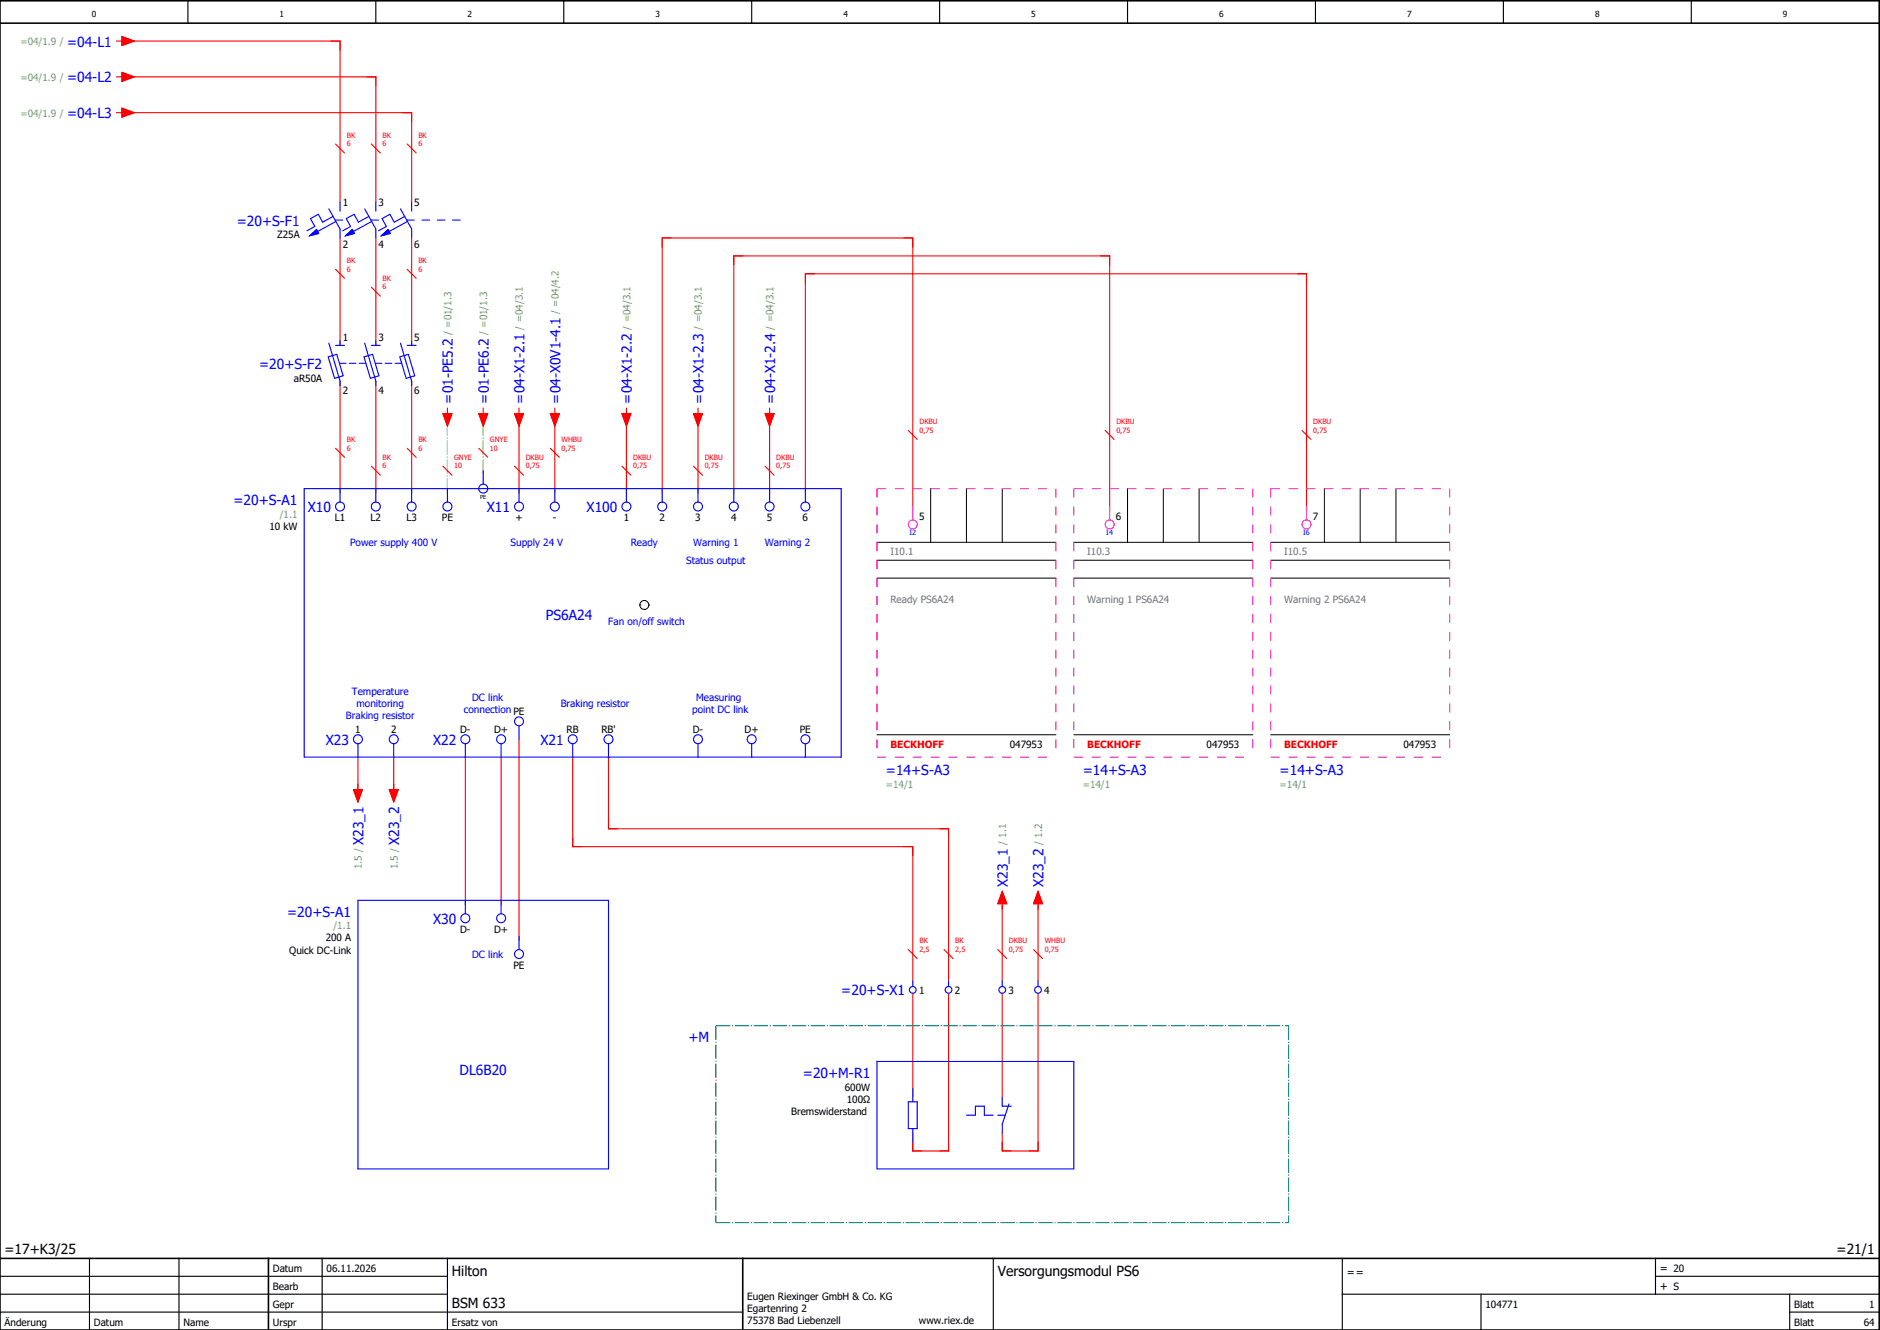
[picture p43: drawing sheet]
<svg xmlns="http://www.w3.org/2000/svg" width="420mm" height="297mm" viewBox="0 0 420 297" stroke-linecap="round" stroke-linejoin="round" font-family="sans-serif">
<defs><g id="words">
<g font-size="3.1" fill="#00f">
<text x="15" y="10.4">=04-L1</text>
<text x="15" y="18.4">=04-L2</text>
<text x="15" y="26.4">=04-L3</text>
<text x="52.9" y="50.4">=20+S-F1</text>
<text x="57.9" y="82.4">=20+S-F2</text>
<text x="101.2" y="90.2" transform="rotate(-90 101.2 90.2)">=01-PE5.2</text>
<text x="109.2" y="90.2" transform="rotate(-90 109.2 90.2)">=01-PE6.2</text>
<text x="117.2" y="90.2" transform="rotate(-90 117.2 90.2)">=04-X1-2.1</text>
<text x="125.2" y="90.2" transform="rotate(-90 125.2 90.2)">=04-X0V1-4.1</text>
<text x="141.2" y="90.2" transform="rotate(-90 141.2 90.2)">=04-X1-2.2</text>
<text x="157.2" y="90.2" transform="rotate(-90 157.2 90.2)">=04-X1-2.3</text>
<text x="173.2" y="90.2" transform="rotate(-90 173.2 90.2)">=04-X1-2.4</text>
<text x="52.2" y="112.8">=20+S-A1</text>
<text x="68.8" y="114.4">X10</text>
<text x="108.8" y="114.4">X11</text>
<text x="131.1" y="114.4">X100</text>
<text x="122" y="138.5">PS6A24</text>
<text x="72.8" y="166.4">X23</text>
<text x="96.8" y="166.4">X22</text>
<text x="120.8" y="166.4">X21</text>
<text x="198" y="173.1">=14+S-A3</text>
<text x="242" y="173.1">=14+S-A3</text>
<text x="286" y="173.1">=14+S-A3</text>
<text x="81.2" y="188.8" transform="rotate(-90 81.2 188.8)">X23_1</text>
<text x="89.2" y="188.8" transform="rotate(-90 89.2 188.8)">X23_2</text>
<text x="225.2" y="198.2" transform="rotate(-90 225.2 198.2)">X23_1</text>
<text x="233.2" y="198.2" transform="rotate(-90 233.2 198.2)">X23_2</text>
<text x="64.2" y="204.8">=20+S-A1</text>
<text x="96.8" y="206.4">X30</text>
<text x="188" y="222.4">=20+S-X1</text>
<text x="153.8" y="232.8">+M</text>
<text x="102.7" y="240.3">DL6B20</text>
<text x="179.4" y="240.8">=20+M-R1</text>
</g>
<g font-size="3.1">
<text x="1" y="280.2">=17+K3/25</text>
<text x="410.5" y="280.2">=21/1</text>
<text x="101" y="285.2">Hilton</text>
<text x="223" y="285.2">Versorgungsmodul PS6</text>
<text x="101" y="292.2">BSM 633</text>
</g>
<g font-size="2.5">
<text x="301" y="285.2">==</text>
<text x="371" y="284.2">= 20</text>
<text x="371" y="288.2">+ S</text>
</g>
<g font-size="2.2" fill="#7ca552">
<text x="4.6" y="10.1">=04/1.9 /</text>
<text x="4.6" y="18.1">=04/1.9 /</text>
<text x="4.6" y="26.1">=04/1.9 /</text>
<text x="124.9" y="70.1" transform="rotate(-90 124.9 70.1)">/ =04/4.2</text>
<text x="100.9" y="74.8" transform="rotate(-90 100.9 74.8)">/ =01/1.3</text>
<text x="108.9" y="74.8" transform="rotate(-90 108.9 74.8)">/ =01/1.3</text>
<text x="116.9" y="73.7" transform="rotate(-90 116.9 73.7)">/ =04/3.1</text>
<text x="140.9" y="73.7" transform="rotate(-90 140.9 73.7)">/ =04/3.1</text>
<text x="156.9" y="73.7" transform="rotate(-90 156.9 73.7)">/ =04/3.1</text>
<text x="172.9" y="73.7" transform="rotate(-90 172.9 73.7)">/ =04/3.1</text>
<text x="62.5" y="115.7">/1.1</text>
<text x="198" y="176">=14/1</text>
<text x="242" y="176">=14/1</text>
<text x="286" y="176">=14/1</text>
<text x="224.9" y="188.8" transform="rotate(-90 224.9 188.8)">/ 1.1</text>
<text x="232.9" y="188.8" transform="rotate(-90 232.9 188.8)">/ 1.2</text>
<text x="80.9" y="194.3" transform="rotate(-90 80.9 194.3)">1.5 /</text>
<text x="88.9" y="194.3" transform="rotate(-90 88.9 194.3)">1.5 /</text>
<text x="74.5" y="207.7">/1.1</text>
</g>
<g font-size="2.2">
<text x="76.6" y="46.1">1</text>
<text x="84.6" y="46.1">3</text>
<text x="92.6" y="46.1">5</text>
<text x="62" y="53.3">Z25A</text>
<text x="76.6" y="55.4">2</text>
<text x="84.6" y="55.4">4</text>
<text x="92.6" y="55.4">6</text>
<text x="76.6" y="76.1">1</text>
<text x="84.6" y="76.1">3</text>
<text x="92.6" y="76.1">5</text>
<text x="65.7" y="85.3">aR50A</text>
<text x="76.6" y="88">2</text>
<text x="84.6" y="88">4</text>
<text x="92.6" y="88">6</text>
<text x="60.2" y="118.4">10 kW</text>
<text x="74.8" y="116.4">L1</text>
<text x="82.8" y="116.4">L2</text>
<text x="90.8" y="116.4">L3</text>
<text x="98.8" y="116.4">PE</text>
<text x="115.2" y="116.4">+</text>
<text x="123.6" y="116.4">-</text>
<text x="139.4" y="116.4">1</text>
<text x="147.4" y="116.4">2</text>
<text x="155.4" y="116.4">3</text>
<text x="163.4" y="116.4">4</text>
<text x="171.4" y="116.4">5</text>
<text x="179.4" y="116.4">6</text>
<text x="205.4" y="116.1">5</text>
<text x="249.4" y="116.1">6</text>
<text x="293.4" y="116.1">7</text>
<text x="79.4" y="163.7">1</text>
<text x="87.4" y="163.7">2</text>
<text x="102.8" y="163.7">D-</text>
<text x="110.4" y="163.7">D+</text>
<text x="126.6" y="163.7">RB</text>
<text x="134.4" y="163.7">RB'</text>
<text x="154.8" y="163.7">D-</text>
<text x="166.4" y="163.7">D+</text>
<text x="178.8" y="163.7">PE</text>
<text x="225.7" y="167.1">047953</text>
<text x="269.7" y="167.1">047953</text>
<text x="313.7" y="167.1">047953</text>
<text x="102.8" y="208.4">D-</text>
<text x="110.4" y="208.4">D+</text>
<text x="64.7" y="213.1">Quick DC-Link</text>
<text x="72.8" y="210.4">200 A</text>
<text x="114.8" y="216.4">PE</text>
<text x="205.4" y="222.1">1</text>
<text x="213.4" y="222.1">2</text>
<text x="225.4" y="222.1">3</text>
<text x="233.4" y="222.1">4</text>
<text x="188.8" y="243.7">600W</text>
<text x="176.8" y="249.1">Bremswiderstand</text>
<text x="189.3" y="246.4">100Ω</text>
<text x="61" y="284.2">Datum</text>
<text x="73" y="284.2">06.11.2026</text>
<text x="61" y="288.2">Bearb</text>
<text x="61" y="292.2">Gepr</text>
<text x="167" y="290.4">Eugen Riexinger GmbH &amp; Co. KG</text>
<text x="167" y="293.1">Egartenring 2</text>
<text x="332" y="292.2">104771</text>
<text x="401" y="292.2">Blatt</text>
<text x="417.8" y="292.2">1</text>
<text x="1" y="296.2">Änderung</text>
<text x="21" y="296.2">Datum</text>
<text x="41" y="296.2">Name</text>
<text x="61" y="296.2">Urspr</text>
<text x="101" y="296.2">Ersatz von</text>
<text x="167" y="295.8">75378 Bad Liebenzell</text>
<text x="205.4" y="295.8">www.riex.de</text>
<text x="401" y="296.2">Blatt</text>
<text x="416.6" y="296.2">64</text>
</g>
<g font-size="2.2" fill="#00f">
<text x="78.2" y="122.1">Power supply 400 V</text>
<text x="114.1" y="122.1">Supply 24 V</text>
<text x="141" y="122.1">Ready</text>
<text x="154.9" y="122.1">Warning 1</text>
<text x="170.9" y="122.1">Warning 2</text>
<text x="153.4" y="126.1">Status output</text>
<text x="135.9" y="139.6">Fan on/off switch</text>
<text x="78.6" y="155.4">Temperature</text>
<text x="77.3" y="160.8">Braking resistor</text>
<text x="79.7" y="158.1">monitoring</text>
<text x="103.7" y="159.4">connection PE</text>
<text x="105.5" y="156.7">DC link</text>
<text x="125.3" y="158.1">Braking resistor</text>
<text x="154.7" y="159.4">point DC link</text>
<text x="155.6" y="156.7">Measuring</text>
<text x="105.5" y="214.1">DC link</text>
</g>
<g font-size="2.2" fill="#767676">
<text x="199" y="124.1">I10.1</text>
<text x="243" y="124.1">I10.3</text>
<text x="287" y="124.1">I10.5</text>
<text x="199" y="134.7">Ready PS6A24</text>
<text x="243" y="134.7">Warning 1 PS6A24</text>
<text x="287" y="134.7">Warning 2 PS6A24</text>
</g>
<g font-size="2.2" fill="#f00">
<text x="199" y="167.1">BECKHOFF</text>
<text x="243" y="167.1">BECKHOFF</text>
<text x="287" y="167.1">BECKHOFF</text>
</g>
<g font-size="1.9">
<text x="20.5" y="3.8">0</text>
<text x="62.5" y="3.8">1</text>
<text x="104.5" y="3.8">2</text>
<text x="146.5" y="3.8">3</text>
<text x="188.5" y="3.8">4</text>
<text x="230.5" y="3.8">5</text>
<text x="272.5" y="3.8">6</text>
<text x="314.5" y="3.8">7</text>
<text x="356.5" y="3.8">8</text>
<text x="398.5" y="3.8">9</text>
</g>
<g font-size="1.6" fill="#f00">
<text x="77.5" y="32.7">6</text>
<text x="77.5" y="30.7">BK</text>
<text x="85.5" y="32.7">6</text>
<text x="85.5" y="30.7">BK</text>
<text x="93.5" y="32.7">6</text>
<text x="93.5" y="30.7">BK</text>
<text x="77.5" y="58.7">BK</text>
<text x="93.5" y="58.7">BK</text>
<text x="77.5" y="60.7">6</text>
<text x="85.5" y="64.7">6</text>
<text x="85.5" y="62.7">BK</text>
<text x="93.5" y="60.7">6</text>
<text x="205.5" y="94.7">DKBU</text>
<text x="249.5" y="94.7">DKBU</text>
<text x="293.5" y="94.7">DKBU</text>
<text x="77.5" y="100.7">6</text>
<text x="77.5" y="98.7">BK</text>
<text x="93.5" y="100.7">6</text>
<text x="93.5" y="98.7">BK</text>
<text x="109.5" y="100.7">10</text>
<text x="109.5" y="98.7">GNYE</text>
<text x="125.5" y="100.7">0,75</text>
<text x="125.5" y="98.7">WHBU</text>
<text x="205.5" y="96.7">0,75</text>
<text x="249.5" y="96.7">0,75</text>
<text x="293.5" y="96.7">0,75</text>
<text x="85.5" y="104.7">6</text>
<text x="85.5" y="102.7">BK</text>
<text x="101.5" y="104.7">10</text>
<text x="101.5" y="102.7">GNYE</text>
<text x="117.5" y="104.7">0,75</text>
<text x="117.5" y="102.7">DKBU</text>
<text x="141.5" y="104.7">0,75</text>
<text x="141.5" y="102.7">DKBU</text>
<text x="157.5" y="104.7">0,75</text>
<text x="157.5" y="102.7">DKBU</text>
<text x="173.5" y="104.7">0,75</text>
<text x="173.5" y="102.7">DKBU</text>
<text x="205.5" y="212.7">2,5</text>
<text x="205.5" y="210.7">BK</text>
<text x="213.5" y="212.7">2,5</text>
<text x="213.5" y="210.7">BK</text>
<text x="225.5" y="212.7">0,75</text>
<text x="225.5" y="210.7">DKBU</text>
<text x="233.5" y="212.7">0,75</text>
<text x="233.5" y="210.7">WHBU</text>
</g>
<g font-size="1.6" fill="#00f">
<text x="203.3" y="119.6">I2</text>
<text x="247.3" y="119.6">I4</text>
<text x="291.3" y="119.6">I6</text>
</g>
<text font-size="1.2" x="107.3" y="111.4">PE</text>
</g></defs>
<g fill="none" stroke="#000" stroke-width=".25">
<path d="M42 .2v5M84 .2v5M126 .2v5M168 .2v5M210 .2v5M252 .2v5M294 .2v5M336 .2v5M378 .2v5M0 293.2h166M0 289.2h100M0 285.2h100"/>
<path d="M20 281.2v16M40 281.2v16M72 281.2v16M100 281.2v16M222 281.2v16M300 289.2h120M300 281.2v16M331 289.2v8M370 285.2h50M370 281.2v8M400 293.2h20M400 289.2v8"/>
</g>
<path d="M0 5.2h420M0 .2h420v297h-420zM0 281.2h420M60 281.2v16M166 281.2v16" fill="none" stroke="#000" stroke-width=".35"/>
<g fill="none" stroke="#f00" stroke-width=".25">
<path d="M26 9.2h1.3M26 17.2h1.3M27.3 8.2l2.7 1-2.7 1zM27.3 16.2l2.7 1-2.7 1zM28 9.2h48v36M28 17.2h56v28M26 25.2h1.3M27.3 24.2l2.7 1-2.7 1zM28 25.2h64v20M75 32.2l2 2M83 32.2l2 2M91 32.2l2 2"/>
<path d="M76 53.2v24M84 53.2v24M92 53.2v24M75 60.2l2 2M83 64.2l2 2M91 60.2l2 2M76 85.2v25M84 85.2v25M92 85.2v25M99 92.4h2l-1 2.8zM100 91.2v1.2M107 92.4h2l-1 2.8z"/>
<path d="M108 91.2v1.2M115 92.4h2l-1 2.8zM116 91.2v1.2M116 94.2v16M123 92.4h2l-1 2.8zM124 91.2v1.2M124 94.2v16M139 92.4h2l-1 2.8zM140 91.2v1.2M140 94.2v16M155 92.4h2l-1 2.8zM156 91.2v1.2"/>
<path d="M156 94.2v16M171 92.4h2l-1 2.8zM172 91.2v1.2M172 94.2v16M203 96.2l2 2M247 96.2l2 2M291 96.2l2 2M75 100.2l2 2M83 104.2l2 2M91 100.2l2 2M99 104.2l2 2M107 100.2l2 2"/>
<path d="M115 104.2l2 2M123 100.2l2 2M139 104.2l2 2M148 110.2v-57h56v61M155 104.2l2 2M164 110.2v-53h84v57M171 104.2l2 2M180 110.2v-49h112v53M79 176.4h2l-1 2.8zM80 169.2v8M87 176.4h2l-1 2.8zM88 169.2v8"/>
<path d="M104 169.2v33M112 169.2v33M116 165.2v45M128 169.2v20h76v30M136 169.2v16h76v34M224 199.2l1 2.7h-2zM232 199.2l1 2.7h-2zM203 212.2l2 2M211 212.2l2 2M223 212.2l2 2M224 201.9v17.3M231 212.2l2 2"/>
<path d="M232 201.9v17.3M204 221.9v23.3M212 221.9v35.3h-8v-4M224 221.9v23.3M232 221.9v35.3h-8v-4"/>
</g>
<path d="M100 94.2v16M108 94.2v12" fill="none" stroke="#0f0" stroke-width=".25" stroke-dasharray="3.2 .4 .2 .4" stroke-linecap="butt"/>
<g fill="none" stroke="#00f" stroke-width=".25">
<path d="M69.2 52.7l1.5-1.4 .5 .9zM73.5 46.7l2.5 4.5v2M74.4 48.4l-2.3 1.2-1-1.7-1.7 .9 1 1.8-1.8 1M74.9 49.2h1.7M75.1 49.5l-4.1 2.2M76 45.2v2M77.2 52.7l1.5-1.4 .5 .9zM81.5 46.7l2.5 4.5v2M82.4 48.4l-2.3 1.2-1-1.7-1.7 .9 1 1.8-1.8 1M82.9 49.2h1.7M83.1 49.5l-4.1 2.2M84 45.2v2"/>
<path d="M85.2 52.7l1.5-1.4 .5 .9zM89.5 46.7l2.5 4.5v2M90.4 48.4l-2.3 1.2-1-1.7-1.7 .9 1 1.8-1.8 1M90.9 49.2h1.7M91.1 49.5l-4.1 2.2M92 45.2v2M94.3 49.2h1.7M97.7 49.2h1.7M101.2 49.2h1.7M73.4 79.7l1.9-.5 1.4 4.8-1.9 .5zM73.5 76.7l2.5 8.5v1M75 77.2h2"/>
<path d="M76 76.2v1M81.4 79.7l1.9-.5 1.4 4.8-1.9 .5zM81.5 76.7l2.5 8.5v1M83 77.2h2M84 76.2v1M89.4 79.7l1.9-.5 1.4 4.8-1.9 .5zM89.5 76.7l2.5 8.5v1M91 77.2h2M92 76.2v1M75.9 81.2h1.4M78.1 81.2h1.5M80.3 81.2h1.5"/>
<path d="M83.9 81.2h1.4M86.1 81.2h1.5M88.3 81.2h1.5M68 109.2h120v60h-120zM76 109.2v3M84 109.2v3M92 109.2v3M100 109.2v3M108 105.2v3M116 109.2v3M124 109.2v3M140 109.2v3"/>
<path d="M148 109.2v3M156 109.2v3M164 109.2v3M172 109.2v3M180 109.2v3M80 166.2v3M88 166.2v3M104 166.2v3M112 166.2v3M116 162.2v3M128 166.2v3M136 166.2v3"/>
<path d="M156 166.2v3M168 166.2v3M180 166.2v3M80 201.2h56v60h-56zM104 201.2v3M112 201.2v3M116 209.2v3M204 219.2v1.2M212 219.2v1.2M224 219.2v1.2M232 219.2v1.2M196 237.2h44v24h-44z"/>
<path d="M203 246.2h2v6h-2zM204 243.2v3M204 252.2v3M216 249.2h2v-2h2v2h2M223 249.2h1.6M224 245.2v2h2M225.5 246.7l-1.5 4.5v2"/>
<circle cx="76" cy="113.2" r="1"/>
<circle cx="84" cy="113.2" r="1"/>
<circle cx="92" cy="113.2" r="1"/>
<circle cx="100" cy="113.2" r="1"/>
<circle cx="108" cy="109.2" r="1"/>
<circle cx="116" cy="113.2" r="1"/>
<circle cx="124" cy="113.2" r="1"/>
<circle cx="140" cy="113.2" r="1"/>
<circle cx="148" cy="113.2" r="1"/>
<circle cx="156" cy="113.2" r="1"/>
<circle cx="164" cy="113.2" r="1"/>
<circle cx="172" cy="113.2" r="1"/>
<circle cx="180" cy="113.2" r="1"/>
<circle cx="80" cy="165.2" r="1"/>
<circle cx="88" cy="165.2" r="1"/>
<circle cx="104" cy="165.2" r="1"/>
<circle cx="112" cy="165.2" r="1"/>
<circle cx="116" cy="161.2" r="1"/>
<circle cx="128" cy="165.2" r="1"/>
<circle cx="136" cy="165.2" r="1"/>
<circle cx="156" cy="165.2" r="1"/>
<circle cx="168" cy="165.2" r="1"/>
<circle cx="180" cy="165.2" r="1"/>
<circle cx="104" cy="205.2" r="1"/>
<circle cx="112" cy="205.2" r="1"/>
<circle cx="116" cy="213.2" r="1"/>
<circle cx="204" cy="221.2" r=".75"/>
<circle cx="212" cy="221.2" r=".75"/>
<circle cx="224" cy="221.2" r=".75"/>
<circle cx="232" cy="221.2" r=".75"/>
</g>
<g fill="none" stroke="#000" stroke-width=".22">
<path d="M208 109.2v12M216 109.2v12M224 109.2v12M252 109.2v12M260 109.2v12M268 109.2v12M296 109.2v12M304 109.2v12M312 109.2v12M143 135.2h.1M143 135.2a1 1 0 0 0 1 1M144 136.2h.1"/>
<path d="M144 134.2a1 1 0 0 1 1 1M144 134.2h.1M144 134.2a1 1 0 0 0-1 1M145 135.2a1 1 0 0 1-1 1M145 135.2h.1M196 121.2h40M196 129.2h40M196 125.2h40M240 121.2h40M240 129.2h40M240 125.2h40M284 121.2h40"/>
<path d="M284 129.2h40M284 125.2h40M196 164.2h40M240 164.2h40M284 164.2h40"/>
</g>
<g fill="none" stroke="#f0f" stroke-width=".25">
<path d="M204 113.2v3M248 113.2v3M292 113.2v3"/>
<circle cx="204" cy="117.2" r="1"/>
<circle cx="248" cy="117.2" r="1"/>
<circle cx="292" cy="117.2" r="1"/>
</g>
<path d="M196 109.2h40M196 109.2v60M236 109.2v60M240 109.2h40M240 109.2v60M280 109.2v60M284 109.2h40M284 109.2v60M324 109.2v60M196 169.2h40M240 169.2h40M284 169.2h40" fill="none" stroke="#f0f" stroke-width=".25" stroke-dasharray="2 2" stroke-linecap="butt"/>
<g fill="#00f" stroke="#00f" stroke-width=".22">
<path d="M77.2 52.7l1.5-1.4 .5 .9z"/>
<path d="M69.2 52.7l1.5-1.4 .5 .9z"/>
<path d="M85.2 52.7l1.5-1.4 .5 .9z"/>
</g>
<path d="M160 229.2h128M160 229.2v44M288 229.2v44M160 273.2h128" fill="none" stroke="#007f7f" stroke-width=".25" stroke-dasharray="3.2 .4 .2 .4" stroke-linecap="butt"/>
<g fill="#f00" stroke="#f00" stroke-width=".22">
<path d="M27.3 8.2l2.7 1-2.7 1z"/>
<path d="M27.3 16.2l2.7 1-2.7 1z"/>
<path d="M27.3 24.2l2.7 1-2.7 1z"/>
<path d="M107 92.4h2l-1 2.8z"/>
<path d="M99 92.4h2l-1 2.8z"/>
<path d="M115 92.4h2l-1 2.8z"/>
<path d="M123 92.4h2l-1 2.8z"/>
<path d="M139 92.4h2l-1 2.8z"/>
<path d="M155 92.4h2l-1 2.8z"/>
<path d="M171 92.4h2l-1 2.8z"/>
<path d="M224 199.2l1 2.7h-2z"/>
<path d="M232 199.2l1 2.7h-2z"/>
<path d="M79 176.4h2l-1 2.8z"/>
<path d="M87 176.4h2l-1 2.8z"/>
</g>
<use href="#words"/>
</svg>
